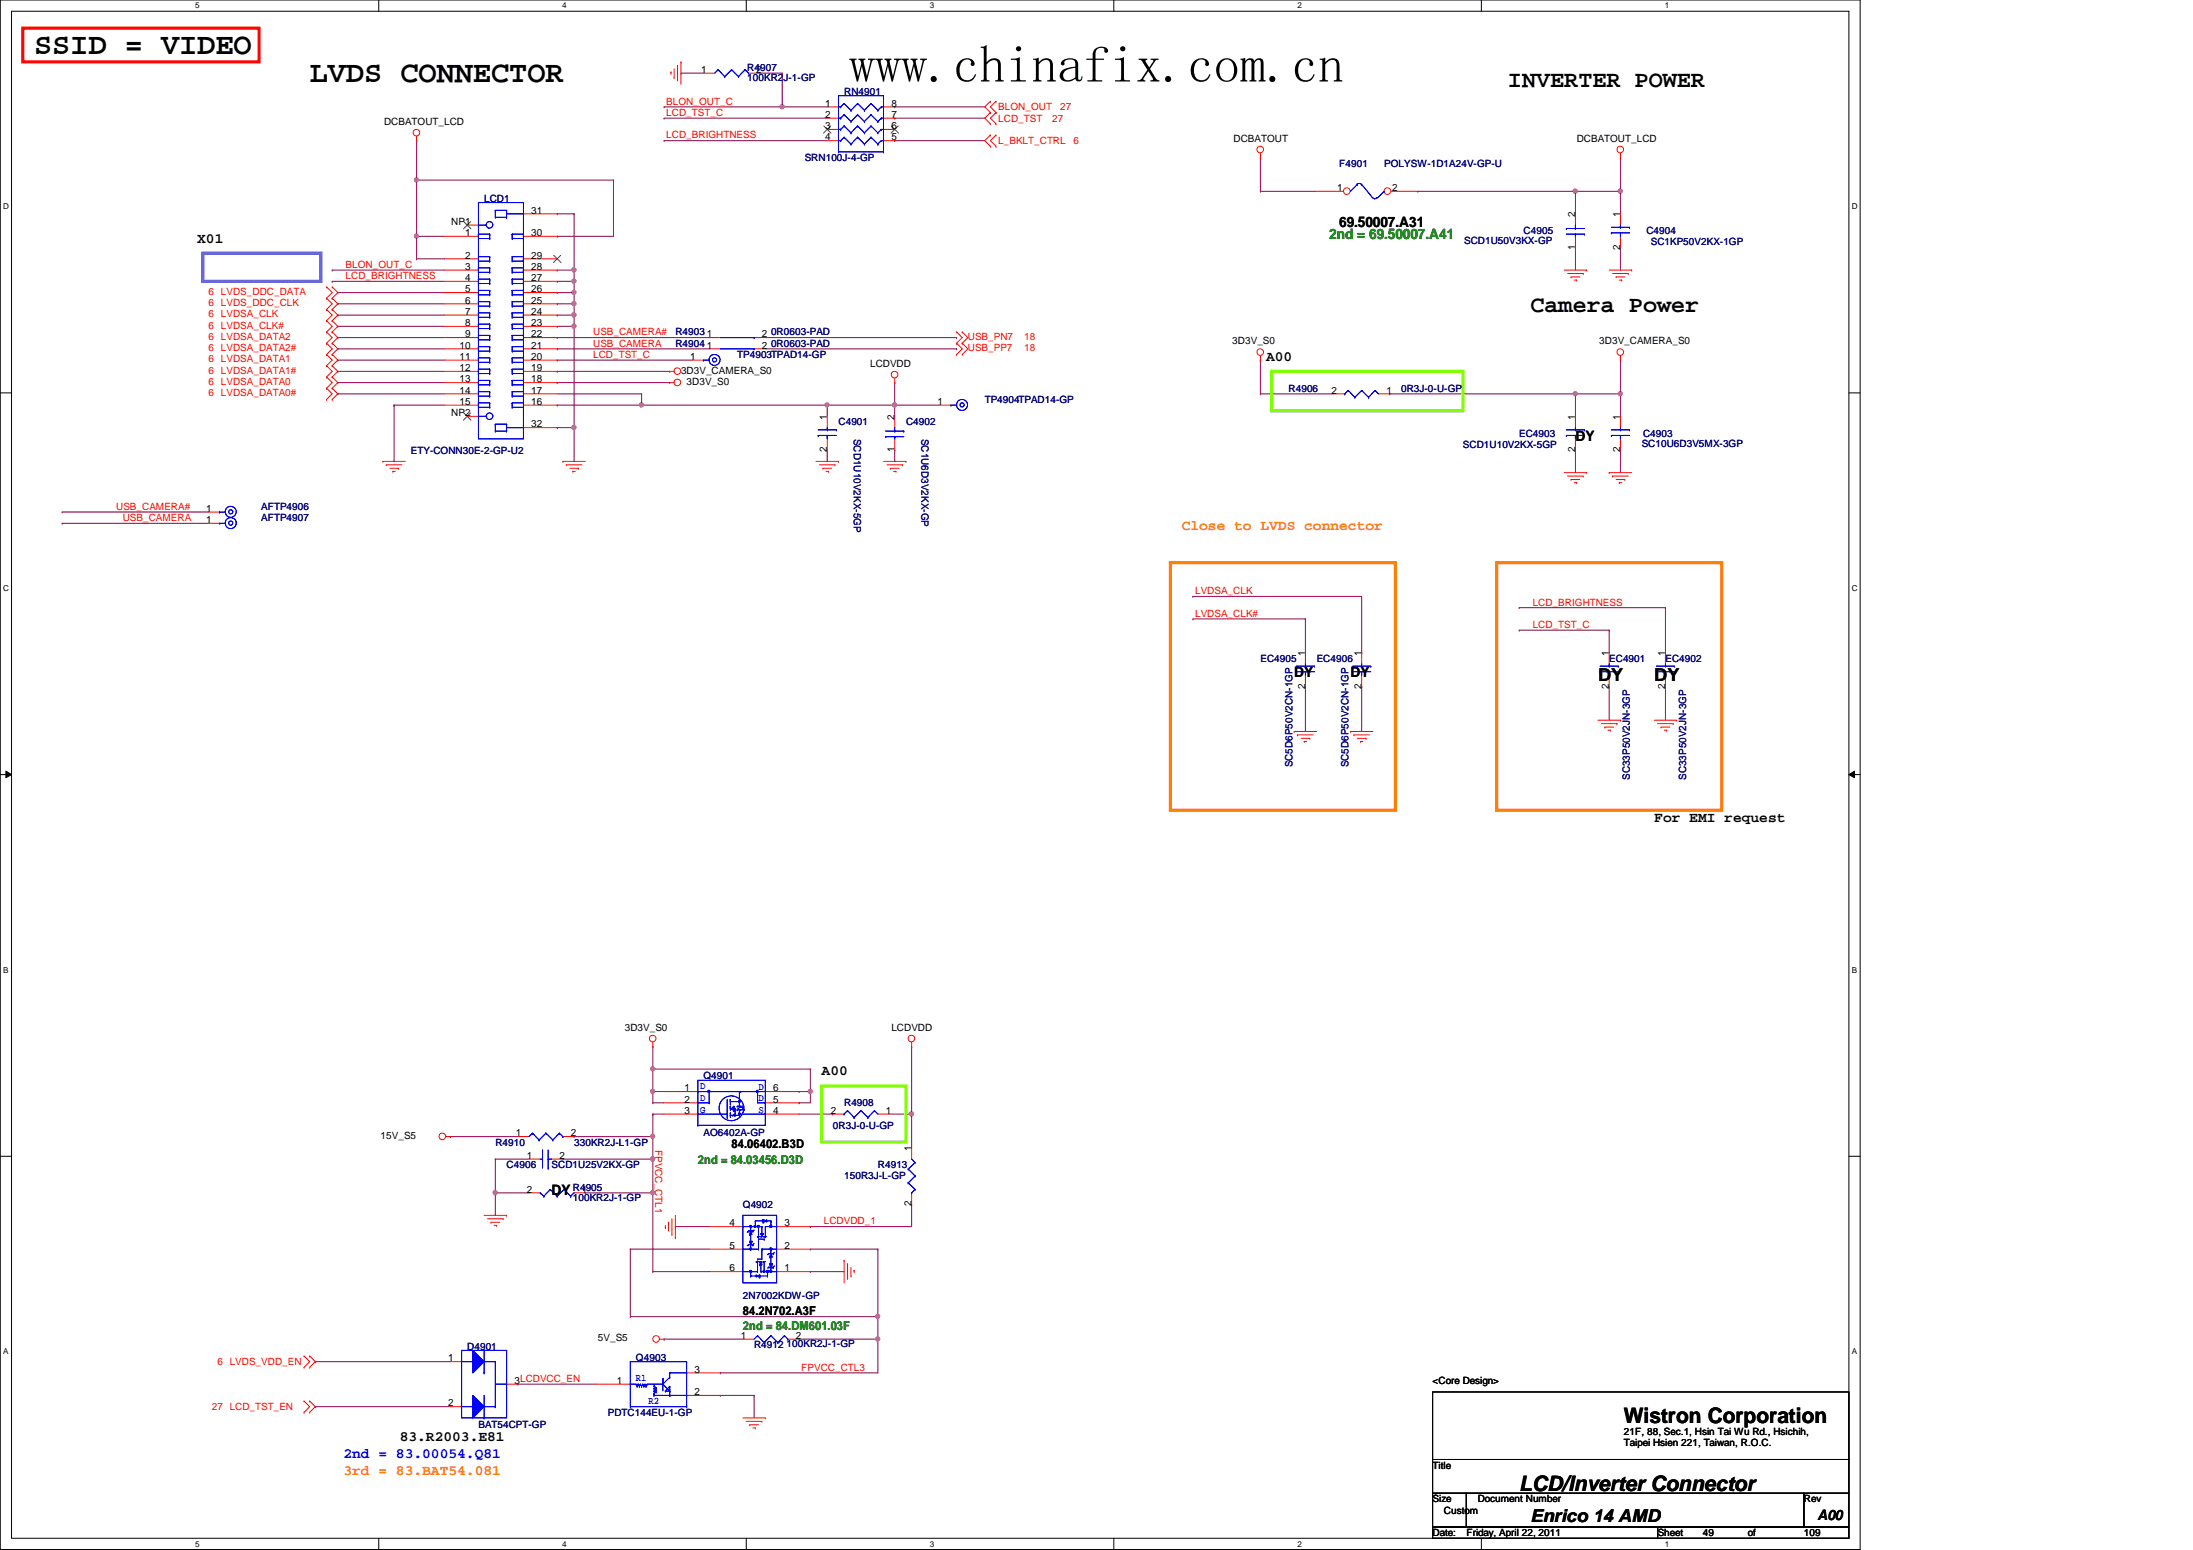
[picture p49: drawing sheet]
<svg xmlns="http://www.w3.org/2000/svg" width="297mm" height="210mm" viewBox="0 0 297 210" stroke-linecap="round" stroke-linejoin="round" font-family="sans-serif">
<defs><g id="words">
<text font-size="7.1" x="115" y="11.1">www.chinafix.com.cn</text>
<g font-size="4.1">
<text x="4.6" y="7.3">SSID = VIDEO</text>
<text x="41.9" y="11.1">LVDS CONNECTOR</text>
</g>
<g font-size="3.2">
<text x="204.3" y="11.8">INVERTER POWER</text>
<text x="207.3" y="42.2">Camera Power</text>
</g>
<g font-size="2.9">
<text x="220" y="192.7">Wistron Corporation</text>
<text x="205.8" y="202">LCD/Inverter Connector</text>
</g>
<g font-size="2.4">
<text x="216.4" y="92.2">DY</text>
<text x="224.1" y="92.2">DY</text>
<text x="207.3" y="206.1">Enrico 14 AMD</text>
</g>
<g font-size="1.9">
<text x="26.7" y="32.9">X01</text>
<text x="181.4" y="30.8">69.50007.A31</text>
<text x="171.5" y="48.9">A00</text>
<text x="213.4" y="59.7">DY</text>
<text x="175.3" y="91.7">DY</text>
<text x="182.9" y="91.7">DY</text>
<text x="224.1" y="111.3">For EMI request</text>
<text x="111.3" y="145.6">A00</text>
<text x="74.7" y="161.8">DY</text>
<text x="54.1" y="195.2">83.R2003.E81</text>
<text x="246.2" y="205.8">A00</text>
</g>
<text font-size="1.9" fill="#008000" x="180" y="32.3">2nd = 69.50007.A41</text>
<g font-size="1.9" fill="#ff8000">
<text x="160.1" y="71.7">Close to LVDS connector</text>
<text x="46.5" y="199.7">3rd = 83.BAT54.081</text>
</g>
<text font-size="1.9" fill="#00f" x="46.5" y="197.4">2nd = 83.00054.Q81</text>
<g font-size="1.7">
<text x="99.1" y="155.4">84.06402.B3D</text>
<text x="100.6" y="178">84.2N702.A3F</text>
</g>
<g font-size="1.7" fill="#008000">
<text x="94.5" y="157.6">2nd = 84.03456.D3D</text>
<text x="100.6" y="180.1">2nd = 84.DM601.03F</text>
</g>
<g font-size="1.4">
<text x="95" y="9.9">1</text>
<text x="102.4" y="9.9">2</text>
<text x="52" y="16.9">DCBATOUT_LCD</text>
<text x="111.8" y="14.4">1</text>
<text x="111.8" y="16">2</text>
<text x="111.8" y="17.5">3</text>
<text x="120.7" y="17.5">6</text>
<text x="120.7" y="16">7</text>
<text x="120.7" y="14.4">8</text>
<text x="111.8" y="19">4</text>
<text x="120.7" y="19">5</text>
<text x="167.1" y="19.2">DCBATOUT</text>
<text x="213.6" y="19.2">DCBATOUT_LCD</text>
<text x="72" y="28.9">31</text>
<text x="181.1" y="25.9">1</text>
<text x="188.5" y="25.9">2</text>
<text x="213.4" y="29.4" transform="rotate(-90 213.4 29.4)">2</text>
<text x="219.5" y="29.4" transform="rotate(-90 219.5 29.4)">1</text>
<text x="61.1" y="30.4">NP1</text>
<text x="63" y="32">1</text>
<text x="63" y="35">2</text>
<text x="72" y="32">30</text>
<text x="72" y="35">29</text>
<text x="213.4" y="33.8" transform="rotate(-90 213.4 33.8)">1</text>
<text x="219.5" y="33.8" transform="rotate(-90 219.5 33.8)">2</text>
<text x="63" y="36.5">3</text>
<text x="63" y="39.6">5</text>
<text x="63" y="38.1">4</text>
<text x="63" y="41.1">6</text>
<text x="72" y="36.5">28</text>
<text x="72" y="38.1">27</text>
<text x="72" y="39.6">26</text>
<text x="72" y="41.1">25</text>
<text x="62.2" y="47.2">10</text>
<text x="63" y="42.6">7</text>
<text x="63" y="45.7">9</text>
<text x="63" y="44.2">8</text>
<text x="72" y="42.6">24</text>
<text x="72" y="44.2">23</text>
<text x="72" y="45.7">22</text>
<text x="72" y="47.2">21</text>
<text x="95.8" y="47.2">1</text>
<text x="95.8" y="45.7">1</text>
<text x="103.2" y="47.2">2</text>
<text x="103.2" y="45.7">2</text>
<text x="166.9" y="46.7">3D3V_S0</text>
<text x="216.6" y="46.7">3D3V_CAMERA_S0</text>
<text x="62.2" y="48.7">11</text>
<text x="62.2" y="51.8">13</text>
<text x="62.2" y="50.2">12</text>
<text x="62.2" y="53.3">14</text>
<text x="72" y="53.3">17</text>
<text x="72" y="50.2">19</text>
<text x="72" y="51.8">18</text>
<text x="72" y="48.7">20</text>
<text x="92.2" y="50.6">3D3V_CAMERA_S0</text>
<text x="93" y="52.1">3D3V_S0</text>
<text x="93.5" y="48.7">1</text>
<text x="117.9" y="49.7">LCDVDD</text>
<text x="180.3" y="53.3">2</text>
<text x="187.8" y="53.3">1</text>
<text x="61.1" y="56.3">NP2</text>
<text x="62.2" y="54.8">15</text>
<text x="72" y="54.8">16</text>
<text x="72" y="57.9">32</text>
<text x="112" y="56.9" transform="rotate(-90 112 56.9)">1</text>
<text x="121.2" y="56.9" transform="rotate(-90 121.2 56.9)">2</text>
<text x="127" y="54.8">1</text>
<text x="213.4" y="56.9" transform="rotate(-90 213.4 56.9)">1</text>
<text x="219.5" y="56.9" transform="rotate(-90 219.5 56.9)">1</text>
<text x="112" y="61.3" transform="rotate(-90 112 61.3)">2</text>
<text x="121.2" y="61.3" transform="rotate(-90 121.2 61.3)">1</text>
<text x="213.4" y="61.3" transform="rotate(-90 213.4 61.3)">2</text>
<text x="219.5" y="61.3" transform="rotate(-90 219.5 61.3)">2</text>
<text x="27.9" y="70.8">1</text>
<text x="27.9" y="69.3">1</text>
<text x="176.8" y="88.9" transform="rotate(-90 176.8 88.9)">1</text>
<text x="184.4" y="88.9" transform="rotate(-90 184.4 88.9)">1</text>
<text x="217.9" y="88.9" transform="rotate(-90 217.9 88.9)">1</text>
<text x="225.5" y="88.9" transform="rotate(-90 225.5 88.9)">1</text>
<text x="176.8" y="93.3" transform="rotate(-90 176.8 93.3)">2</text>
<text x="184.4" y="93.3" transform="rotate(-90 184.4 93.3)">2</text>
<text x="217.9" y="93.3" transform="rotate(-90 217.9 93.3)">2</text>
<text x="225.5" y="93.3" transform="rotate(-90 225.5 93.3)">2</text>
<text x="84.6" y="139.6">3D3V_S0</text>
<text x="120.7" y="139.6">LCDVDD</text>
<text x="92.7" y="147.8">1</text>
<text x="92.7" y="149.3">2</text>
<text x="104.7" y="149.3">5</text>
<text x="104.7" y="147.8">6</text>
<text x="51.6" y="154.2">15V_S5</text>
<text x="69.8" y="153.9">1</text>
<text x="77.3" y="153.9">2</text>
<text x="92.7" y="150.8">3</text>
<text x="104.7" y="150.8">4</text>
<text x="112.5" y="150.8">2</text>
<text x="120" y="150.8">1</text>
<text x="123.4" y="155.9" transform="rotate(-90 123.4 155.9)">1</text>
<text x="71.4" y="156.9">1</text>
<text x="71.4" y="161.5">2</text>
<text x="75.8" y="156.9">2</text>
<text x="78.8" y="161.5">1</text>
<text x="98.8" y="166.1">4</text>
<text x="106.3" y="166.1">3</text>
<text x="123.4" y="163.4" transform="rotate(-90 123.4 163.4)">2</text>
<text x="98.8" y="169.1">5</text>
<text x="98.8" y="172.2">6</text>
<text x="106.3" y="172.2">1</text>
<text x="106.3" y="169.1">2</text>
<text x="60.7" y="184.4">1</text>
<text x="81" y="181.7">5V_S5</text>
<text x="94.1" y="185.9">3</text>
<text x="100.3" y="181.3">1</text>
<text x="107.8" y="181.3">2</text>
<text x="60.7" y="190.5">2</text>
<text x="69.7" y="187.4">3LCDVCC_EN</text>
<text x="83.6" y="187.4">1</text>
<text x="94.1" y="188.9">2</text>
<text x="194.1" y="187.5">&lt;Core Design&gt;</text>
<text x="220" y="194.3">21F, 88, Sec.1, Hsin Tai Wu Rd., Hsichih,</text>
<text x="220" y="195.9">Taipei Hsien 221, Taiwan, R.O.C.</text>
<text x="194.1" y="198.9">Title</text>
<text x="194.1" y="203.5">Size</text>
<text x="200.1" y="203.5">Document Number</text>
<text x="244.3" y="203.5">Rev</text>
<text x="194.1" y="208">Date:</text>
<text x="195.6" y="205">Custom</text>
<text x="198.6" y="208">Friday, April 22, 2011</text>
<text x="224.5" y="208">Sheet</text>
<text x="230.6" y="208">49</text>
<text x="236.7" y="208">of</text>
<text x="244.3" y="208">109</text>
</g>
<g font-size="1.4" fill="#000080">
<text x="101.2" y="9.6">R4907</text>
<text x="101.2" y="11">100KR2J-1-GP</text>
<text x="114.3" y="12.8">RN4901</text>
<text x="109" y="21.8">SRN100J-4-GP</text>
<text x="181.4" y="22.6">F4901</text>
<text x="187.5" y="22.6">POLYSW-1D1A24V-GP-U</text>
<text x="65.6" y="27.3">LCD1</text>
<text x="198.3" y="33.1">SCD1U50V3KX-GP</text>
<text x="206.4" y="31.7">C4905</text>
<text x="223" y="31.7">C4904</text>
<text x="223.6" y="33.2">SC1KP50V2KX-1GP</text>
<text x="91.5" y="46.9">R4904</text>
<text x="91.5" y="45.4">R4903</text>
<text x="104.4" y="46.9">0R0603-PAD</text>
<text x="104.4" y="45.4">0R0603-PAD</text>
<text x="99.9" y="48.5">TP4903TPAD14-GP</text>
<text x="174.5" y="53">R4906</text>
<text x="189.8" y="53">0R3J-0-U-GP</text>
<text x="113.6" y="57.6">C4901</text>
<text x="115.7" y="59.4" transform="rotate(90 115.7 59.4)">SCD1U10V2KX-5GP</text>
<text x="122.7" y="57.6">C4902</text>
<text x="124.8" y="59.4" transform="rotate(90 124.8 59.4)">SC1U6D3V2KX-GP</text>
<text x="133.4" y="54.6">TP4904TPAD14-GP</text>
<text x="205.8" y="59.1">EC4903</text>
<text x="222.5" y="59.1">C4903</text>
<text x="55.7" y="61.4">ETY-CONN30E-2-GP-U2</text>
<text x="198.2" y="60.7">SCD1U10V2KX-5GP</text>
<text x="222.4" y="60.5">SC10U6D3V5MX-3GP</text>
<text x="35.4" y="70.6">AFTP4907</text>
<text x="35.4" y="69">AFTP4906</text>
<text x="170.7" y="89.6">EC4905</text>
<text x="178.3" y="89.6">EC4906</text>
<text x="218" y="89.6">EC4901</text>
<text x="225.6" y="89.6">EC4902</text>
<text x="175" y="103.9" transform="rotate(-90 175 103.9)">SC5D6P50V2CN-1GP</text>
<text x="182.7" y="103.9" transform="rotate(-90 182.7 103.9)">SC5D6P50V2CN-1GP</text>
<text x="220.8" y="105.6" transform="rotate(-90 220.8 105.6)">SC33P50V2JN-3GP</text>
<text x="228.4" y="105.6" transform="rotate(-90 228.4 105.6)">SC33P50V2JN-3GP</text>
<text x="95.3" y="146.2">Q4901</text>
<text x="114.3" y="149.8">R4908</text>
<text x="67.1" y="155.2">R4910</text>
<text x="77.8" y="155.2">330KR2J-L1-GP</text>
<text x="95.3" y="153.8">AO6402A-GP</text>
<text x="112.8" y="152.9">0R3J-0-U-GP</text>
<text x="68.6" y="158.2">C4906</text>
<text x="74.7" y="158.2">SCD1U25V2KX-GP</text>
<text x="77.6" y="161.2">R4905</text>
<text x="114.3" y="159.7">150R3J-L-GP</text>
<text x="118.9" y="158.2">R4913</text>
<text x="77.6" y="162.6">100KR2J-1-GP</text>
<text x="100.6" y="163.5">Q4902</text>
<text x="100.6" y="175.9">2N7002KDW-GP</text>
<text x="63.3" y="182.8">D4901</text>
<text x="86.1" y="184.3">Q4903</text>
<text x="102.1" y="182.6">R4912</text>
<text x="106.5" y="182.4">100KR2J-1-GP</text>
<text x="82.3" y="191.7">PDTC144EU-1-GP</text>
<text x="64.8" y="193.4">BAT54CPT-GP</text>
</g>
<g font-size="1.4" fill="#f00">
<text x="90.3" y="14.2">BLON_OUT_C</text>
<text x="90.3" y="15.7">LCD_TST_C</text>
<text x="135.2" y="16.5">LCD_TST</text>
<text x="135.2" y="14.9">BLON_OUT</text>
<text x="142.5" y="16.5">27</text>
<text x="143.6" y="14.9">27</text>
<text x="90.3" y="18.8">LCD_BRIGHTNESS</text>
<text x="135.2" y="19.5">L_BKLT_CTRL</text>
<text x="145.4" y="19.5">6</text>
<text x="28.2" y="39.9">6 LVDS_DDC_DATA</text>
<text x="28.2" y="41.4">6 LVDS_DDC_CLK</text>
<text x="46.8" y="36.3">BLON_OUT_C</text>
<text x="46.8" y="37.8">LCD_BRIGHTNESS</text>
<text x="28.2" y="43">6 LVDSA_CLK</text>
<text x="28.2" y="44.5">6 LVDSA_CLK#</text>
<text x="28.2" y="46">6 LVDSA_DATA2</text>
<text x="28.2" y="47.5">6 LVDSA_DATA2#</text>
<text x="80.3" y="45.4">USB_CAMERA#</text>
<text x="80.3" y="46.9">USB_CAMERA</text>
<text x="131.1" y="46">USB_PN7</text>
<text x="131.1" y="47.5">USB_PP7</text>
<text x="138.7" y="46">18</text>
<text x="138.7" y="47.5">18</text>
<text x="28.2" y="49.1">6 LVDSA_DATA1</text>
<text x="28.2" y="50.6">6 LVDSA_DATA1#</text>
<text x="28.2" y="52.1">6 LVDSA_DATA0</text>
<text x="28.2" y="53.6">6 LVDSA_DATA0#</text>
<text x="80.3" y="48.5">LCD_TST_C</text>
<text x="15.7" y="69">USB_CAMERA#</text>
<text x="16.6" y="70.6">USB_CAMERA</text>
<text x="161.9" y="80.5">LVDSA_CLK</text>
<text x="161.9" y="83.5">LVDSA_CLK#</text>
<text x="207.6" y="82">LCD_BRIGHTNESS</text>
<text x="207.6" y="85">LCD_TST_C</text>
<text x="88.7" y="155.7" transform="rotate(90 88.7 155.7)">FPVCC_CTL1</text>
<text x="111.6" y="165.8">LCDVDD_1</text>
<text x="29.5" y="184.9">6 LVDS_VDD_EN</text>
<text x="108.5" y="185.6">FPVCC_CTL3</text>
<text x="28.7" y="191">27 LCD_TST_EN</text>
</g>
<g font-size="1.4" fill="#00f">
<text x="94.8" y="147.4">D</text>
<text x="94.8" y="149.1">D</text>
<text x="102.7" y="147.6">D</text>
<text x="102.7" y="149.1">D</text>
<text x="94.8" y="150.7">G</text>
<text x="102.7" y="150.7">S</text>
<text x="86.1" y="187.1">R1</text>
<text x="87.8" y="190.1">R2</text>
</g>
<g font-size="1.1">
<text x="26.4" y="1.1">5</text>
<text x="76.2" y="1.1">4</text>
<text x="125.9" y="1.1">3</text>
<text x="175.7" y="1.1">2</text>
<text x="225.5" y="1.1">1</text>
<text x=".4" y="28.3">D</text>
<text x="250.8" y="28.3">D</text>
<text x=".4" y="80">C</text>
<text x="250.8" y="80">C</text>
<text x=".4" y="131.7">B</text>
<text x="250.8" y="131.7">B</text>
<text x=".4" y="183.4">A</text>
<text x="250.8" y="183.4">A</text>
<text x="26.4" y="209.5">5</text>
<text x="76.2" y="209.5">4</text>
<text x="125.9" y="209.5">3</text>
<text x="175.7" y="209.5">2</text>
<text x="225.5" y="209.5">1</text>
</g>
</g></defs>
<path d="M0 0h252v209.8h-252zM1.6 1.5h248.8v206.8h-248.8z" fill="none" stroke="#000" stroke-width=".14"/>
<g fill="#fff">
<path d="M26.4 .2h.6v1.2h-.6z"/>
<path d="M26.4 208.5h.6v1.2h-.6z"/>
</g>
<path d="M51.3 0v1.5M51.3 208.3v1.5" fill="none" stroke="#000" stroke-width=".14"/>
<g fill="#fff">
<path d="M76.2 .2h.5v1.2h-.5z"/>
<path d="M76.2 208.5h.5v1.2h-.5z"/>
</g>
<path d="M101.1 0v1.5M101.1 208.3v1.5" fill="none" stroke="#000" stroke-width=".14"/>
<g fill="#fff">
<path d="M125.9 .2h.6v1.2h-.6z"/>
<path d="M125.9 208.5h.6v1.2h-.6z"/>
</g>
<path d="M150.9 0v1.5M150.9 208.3v1.5" fill="none" stroke="#000" stroke-width=".14"/>
<g fill="#fff">
<path d="M175.7 .2h.6v1.2h-.6z"/>
<path d="M175.7 208.5h.6v1.2h-.6z"/>
</g>
<path d="M200.6 0v1.5M200.6 208.3v1.5" fill="none" stroke="#000" stroke-width=".14"/>
<g fill="#fff">
<path d="M225.5 .2h.6v1.2h-.6z"/>
<path d="M225.5 208.5h.6v1.2h-.6z"/>
<path d="M.4 27.3h.8v1.2h-.8z"/>
<path d="M250.8 27.3h.8v1.2h-.8z"/>
<path d="M.4 79h.8v1.2h-.8z"/>
<path d="M250.8 79h.8v1.2h-.8z"/>
</g>
<path d="M0 53.2h1.6M250.4 53.2h1.6" fill="none" stroke="#000" stroke-width=".14"/>
<g fill="#fff">
<path d="M.4 130.7h.7v1.2h-.7z"/>
<path d="M250.8 130.7h.7v1.2h-.7z"/>
</g>
<path d="M0 104.9h1.6M.8 104.4l.8 .5-.8 .4zM250.4 104.9l.8-.5v.9zM250.4 104.9h1.6" fill="none" stroke="#000" stroke-width=".14"/>
<path d="M.8 104.4l.8 .5-.8 .4zM250.4 104.9l.8-.5v.9z" fill="#000"/>
<g fill="#fff">
<path d="M.4 182.4h.7v1.2h-.7z"/>
<path d="M250.8 182.4h.7v1.2h-.7z"/>
</g>
<path d="M0 156.6h1.6M250.4 156.6h1.6" fill="none" stroke="#000" stroke-width=".14"/>
<path d="M88.4 157h.1M88.4 157v4.5" fill="none" stroke="#800040" stroke-width=".14"/>
<circle cx="88.4" cy="156.9" r=".29" fill="#f0f"/>
<circle cx="88.4" cy="156.9" r=".29" fill="none" stroke="#f0f" stroke-width=".14"/>
<path d="M88.4 144.8h.1M88.4 144.8h21.4M85.4 169.2h.1M85.4 169.2h10.6M70.1 187.4h.1M70.1 187.4h10.7" fill="none" stroke="#800040" stroke-width=".14"/>
<circle cx="88.4" cy="144.7" r=".29" fill="#f0f"/>
<circle cx="88.4" cy="144.7" r=".29" fill="none" stroke="#f0f" stroke-width=".14"/>
<path d="M61 153.9h.1M61 153.9h9.1M88.4 147.8h.1M88.4 147.8h1.6M109.8 144.8h.1M109.8 144.8v3" fill="none" stroke="#800040" stroke-width=".14"/>
<circle cx="88.4" cy="147.8" r=".29" fill="#f0f"/>
<circle cx="88.4" cy="147.8" r=".29" fill="none" stroke="#f0f" stroke-width=".14"/>
<path d="M67.1 157h.1M67.1 157h4.6M77.8 153.9h.1M77.8 153.9h10.6M88.4 147.8h.1M88.4 149.3h.1M88.4 147.8v1.5M88.4 149.3h1.6" fill="none" stroke="#800040" stroke-width=".14"/>
<circle cx="88.4" cy="153.9" r=".29" fill="#f0f"/>
<circle cx="88.4" cy="153.9" r=".29" fill="none" stroke="#f0f" stroke-width=".14"/>
<path d="M76.2 157h.1M76.2 157h12.2" fill="none" stroke="#800040" stroke-width=".14"/>
<circle cx="88.4" cy="156.9" r=".29" fill="#f0f"/>
<circle cx="88.4" cy="156.9" r=".29" fill="none" stroke="#f0f" stroke-width=".14"/>
<path d="M88.4 144.8h.1M88.4 144.8v3M67.1 161.5h.1M67.1 161.5v3.1" fill="none" stroke="#800040" stroke-width=".14"/>
<circle cx="67.1" cy="161.5" r=".29" fill="#f0f"/>
<circle cx="67.1" cy="161.5" r=".29" fill="none" stroke="#f0f" stroke-width=".14"/>
<g fill="none" stroke="#800040" stroke-width=".14">
<path d="M67.1 157h.1M67.1 157v4.5M88.4 153.9h.1M88.4 150.9h.1M88.4 150.9v6.1M88.4 150.9h1.6M108.2 149.3h.1M108.2 149.3h1.6M123.5 150.9h.1M123.5 150.9v4.5M67.1 161.5h.1M67.1 161.5h4.6"/>
<path d="M79.3 161.5h.1M79.3 161.5h9.1M85.4 169.2h.1M85.4 169.2v9.1M88.4 172.2h.1M88.4 172.2h7.6M91.5 166.1h.1M91.5 166.1h4.5M109.8 166.1h.1M118.9 169.2h.1M118.9 169.2v9.1M123.5 163.1h.1"/>
<path d="M123.5 163.1v3h-13.7M90 181.3h.1M90 181.3h10.6M97.6 185.9h.1M97.6 189h.1M97.6 185.9h21.3M97.6 189h4.5M102.1 189h.1M102.1 189v3M108.2 181.3h.1M108.2 181.3h10.7"/>
</g>
<circle cx="123.4" cy="150.8" r=".29" fill="#f0f"/>
<circle cx="123.4" cy="150.8" r=".29" fill="none" stroke="#f0f" stroke-width=".14"/>
<path d="M109.8 147.8h.1M109.8 147.8v1.5M109.8 169.2h.1M109.8 169.2h9.1" fill="none" stroke="#800040" stroke-width=".14"/>
<circle cx="109.7" cy="147.8" r=".29" fill="#f0f"/>
<circle cx="109.7" cy="147.8" r=".29" fill="none" stroke="#f0f" stroke-width=".14"/>
<path d="M85.4 178.3h.1M85.4 178.3h33.5M118.9 178.3h.1M118.9 178.3v3" fill="none" stroke="#800040" stroke-width=".14"/>
<circle cx="118.9" cy="178.3" r=".29" fill="#f0f"/>
<circle cx="118.9" cy="178.3" r=".29" fill="none" stroke="#f0f" stroke-width=".14"/>
<path d="M108.2 147.8h.1M108.2 147.8h1.6M88.4 161.5h.1M88.4 161.5v10.7" fill="none" stroke="#800040" stroke-width=".14"/>
<circle cx="88.4" cy="161.5" r=".29" fill="#f0f"/>
<circle cx="88.4" cy="161.5" r=".29" fill="none" stroke="#f0f" stroke-width=".14"/>
<path d="M109.8 172.2h.1M109.8 172.2h4.5M118.9 181.3h.1M118.9 181.3v4.6" fill="none" stroke="#800040" stroke-width=".14"/>
<circle cx="118.9" cy="181.3" r=".29" fill="#f0f"/>
<circle cx="118.9" cy="181.3" r=".29" fill="none" stroke="#f0f" stroke-width=".14"/>
<path d="M192.1 25.9h.1M213.4 25.9h.1M219.5 21.3h.1M219.5 21.3v4.6h-27.4" fill="none" stroke="#800040" stroke-width=".14"/>
<circle cx="219.5" cy="25.9" r=".29" fill="#f0f"/>
<circle cx="219.5" cy="25.9" r=".29" fill="none" stroke="#f0f" stroke-width=".14"/>
<circle cx="213.4" cy="25.9" r=".29" fill="#f0f"/>
<circle cx="213.4" cy="25.9" r=".29" fill="none" stroke="#f0f" stroke-width=".14"/>
<g fill="none" stroke="#800040" stroke-width=".14">
<path d="M170.7 21.3h.1M170.7 25.9h.1M170.7 21.3v4.6M170.7 25.9h7.6M213.4 25.9h.1M213.4 33.5h.1M213.4 25.9v3.1M213.4 33.5v3.1M219.5 25.9h.1M219.5 33.5h.1M219.5 25.9v3.1M219.5 33.5v3.1"/>
<path d="M213.4 53.3h.1M213.4 53.3h6.1"/>
</g>
<circle cx="219.5" cy="53.3" r=".29" fill="#f0f"/>
<circle cx="219.5" cy="53.3" r=".29" fill="none" stroke="#f0f" stroke-width=".14"/>
<circle cx="213.4" cy="53.3" r=".29" fill="#f0f"/>
<circle cx="213.4" cy="53.3" r=".29" fill="none" stroke="#f0f" stroke-width=".14"/>
<g fill="none" stroke="#800040" stroke-width=".14">
<path d="M75.5 44.2h.1M75.5 44.2h2.3M77.8 44.2h.1M77.8 44.2v13.7M170.7 48.8h.1M170.7 53.3h.1M170.7 48.8v4.5M170.7 53.3h9.9M188.2 53.3h.1M188.2 53.3h25.2M213.4 53.3h.1M213.4 53.3v3.1"/>
<path d="M219.5 53.3h.1M219.5 48.8h.1M219.5 48.8v7.6M213.4 61h.1M213.4 61v3M219.5 61h.1M219.5 61v3M161.6 80.8h.1M161.6 83.8h.1M161.6 80.8h22.8v7.6M161.6 83.8h15.2M176.8 93h.1"/>
<path d="M176.8 83.8h.1M176.8 83.8v4.6M176.8 93v6.1M184.4 93h.1M184.4 88.4h.1M184.4 93v6.1M205.8 85.3h.1M205.8 82.3h.1M205.8 85.3h12.2M205.8 82.3h19.8M218 85.3h.1M218 93h.1"/>
<path d="M218 85.3v3.1M218 93v4.5M225.6 93h.1M225.6 82.3h.1M225.6 82.3v6.1M225.6 93v4.5M88.4 141.7h.1M88.4 141.7v3.1M42.7 184.4h.1M42.7 190.5h.1M42.7 184.4h18.3M42.7 190.5h18.3"/>
</g>
<circle cx="77.7" cy="44.2" r=".29" fill="#f0f"/>
<circle cx="77.7" cy="44.2" r=".29" fill="none" stroke="#f0f" stroke-width=".14"/>
<path d="M75.5 29h.1M75.5 29h2.3M75.5 42.7h.1M75.5 41.1h.1M75.5 42.7h2.3M75.5 41.1h2.3M77.8 42.7h.1M77.8 42.7v1.5" fill="none" stroke="#800040" stroke-width=".14"/>
<circle cx="77.7" cy="42.6" r=".29" fill="#f0f"/>
<circle cx="77.7" cy="42.6" r=".29" fill="none" stroke="#f0f" stroke-width=".14"/>
<path d="M75.5 57.9h.1M75.5 57.9h2.3M77.8 57.9h.1M77.8 57.9v4.6" fill="none" stroke="#800040" stroke-width=".14"/>
<circle cx="77.7" cy="57.9" r=".29" fill="#f0f"/>
<circle cx="77.7" cy="57.9" r=".29" fill="none" stroke="#f0f" stroke-width=".14"/>
<path d="M77.8 41.1h.1M77.8 41.1v1.6" fill="none" stroke="#800040" stroke-width=".14"/>
<circle cx="77.7" cy="41.1" r=".29" fill="#f0f"/>
<circle cx="77.7" cy="41.1" r=".29" fill="none" stroke="#f0f" stroke-width=".14"/>
<path d="M56.4 24.4h.1M56.4 24.4v7.6" fill="none" stroke="#800040" stroke-width=".14"/>
<circle cx="56.4" cy="32" r=".29" fill="#f0f"/>
<circle cx="56.4" cy="32" r=".29" fill="none" stroke="#f0f" stroke-width=".14"/>
<g fill="none" stroke="#800040" stroke-width=".14">
<path d="M45 36.6h.1M45 38.1h.1M45 36.6h15.2M45 38.1h15.2M45.8 39.6h.1M45.8 39.6h14.4M56.4 32h.1M56.4 35.1h.1M56.4 24.4h.1M56.4 32h3.8M56.4 35.1h3.8M56.4 32v3.1"/>
<path d="M56.4 24.4h26.7M75.5 32h.1M83.1 24.4h.1M83.1 24.4v7.6h-7.6M45.8 41.1h.1M45.8 44.2h.1M45.8 42.7h.1M45.8 45.7h.1M45.8 47.2h.1M45.8 48.8h.1M45.8 50.3h.1M45.8 51.8h.1"/>
<path d="M45.8 53.3h.1M45.8 41.1h14.4M45.8 44.2h14.4M45.8 42.7h14.4M45.8 45.7h14.4M45.8 47.2h14.4M45.8 48.8h14.4M45.8 50.3h14.4M45.8 51.8h14.4M45.8 53.3h14.4M53.4 54.9h.1M53.4 54.9h6.8"/>
<path d="M53.4 54.9v7.6"/>
</g>
<circle cx="56.4" cy="24.4" r=".29" fill="#f0f"/>
<circle cx="56.4" cy="24.4" r=".29" fill="none" stroke="#f0f" stroke-width=".14"/>
<path d="M56.4 19h.1M56.4 19v5.4M75.5 36.6h.1M75.5 38.1h.1M75.5 38.1h2.3M77.8 29h.1M77.8 39.6h.1M77.8 29v7.6h-2.3M77.8 39.6v1.5" fill="none" stroke="#800040" stroke-width=".14"/>
<circle cx="77.7" cy="39.6" r=".29" fill="#f0f"/>
<circle cx="77.7" cy="39.6" r=".29" fill="none" stroke="#f0f" stroke-width=".14"/>
<g fill="none" stroke="#800040" stroke-width=".14">
<path d="M75.5 39.6h.1M75.5 39.6h2.3M77.8 36.6h.1M77.8 36.6v1.5M75.5 45.7h.1M75.5 47.2h.1M75.5 48.8h.1M75.5 50.3h.1M75.5 51.8h.1M75.5 45.7h20.5M75.5 47.2h20.5M75.5 48.8h18.3"/>
<path d="M75.5 50.3h15.2M75.5 51.8h15.2"/>
</g>
<circle cx="77.7" cy="36.5" r=".29" fill="#f0f"/>
<circle cx="77.7" cy="36.5" r=".29" fill="none" stroke="#f0f" stroke-width=".14"/>
<path d="M77.8 38.1h.1M77.8 38.1v1.5" fill="none" stroke="#800040" stroke-width=".14"/>
<circle cx="77.7" cy="38.1" r=".29" fill="#f0f"/>
<circle cx="77.7" cy="38.1" r=".29" fill="none" stroke="#f0f" stroke-width=".14"/>
<path d="M112 54.9h.1M112 54.9v1.5M121.2 51.8h.1M121.2 54.9h.1M121.2 51.8v4.6M121.2 61h.1M121.2 61v1.5" fill="none" stroke="#800040" stroke-width=".14"/>
<circle cx="121.2" cy="54.8" r=".29" fill="#f0f"/>
<circle cx="121.2" cy="54.8" r=".29" fill="none" stroke="#f0f" stroke-width=".14"/>
<path d="M112 54.9h15.3M121.2 54.9h.1M112 61h.1M112 61v1.5" fill="none" stroke="#800040" stroke-width=".14"/>
<circle cx="112" cy="54.8" r=".29" fill="#f0f"/>
<circle cx="112" cy="54.8" r=".29" fill="none" stroke="#f0f" stroke-width=".14"/>
<circle cx="121.2" cy="54.8" r=".29" fill="#f0f"/>
<circle cx="121.2" cy="54.8" r=".29" fill="none" stroke="#f0f" stroke-width=".14"/>
<path d="M75.5 53.3h11.4M86.9 54.9h.1M86.9 53.3h.1M86.9 54.9h25.1M86.9 53.3v1.6" fill="none" stroke="#800040" stroke-width=".14"/>
<circle cx="86.9" cy="54.8" r=".29" fill="#f0f"/>
<circle cx="86.9" cy="54.8" r=".29" fill="none" stroke="#f0f" stroke-width=".14"/>
<path d="M106 14.5h.1M106 14.5h6M121.2 14.5h.1M121.2 14.5h12.2M75.5 54.9h.1M75.5 54.9h11.4" fill="none" stroke="#800040" stroke-width=".14"/>
<circle cx="105.9" cy="14.5" r=".29" fill="#f0f"/>
<circle cx="105.9" cy="14.5" r=".29" fill="none" stroke="#f0f" stroke-width=".14"/>
<g fill="none" stroke="#800040" stroke-width=".14">
<path d="M90 14.5h.1M90 16h.1M90 19h.1M90 19h22M90 16h22M92.2 9.9h.1M92.2 9.9h3.1M102.9 9.9h.1M102.9 9.9h3.1M106 9.9h.1M106 9.9v4.6h-16M121.2 19h.1"/>
<path d="M121.2 16h.1M121.2 19h12.2M121.2 16h12.2M103.7 45.7h25.9M103.7 47.2h25.9M129.6 45.7h.1M129.6 47.2h.1M8.4 69.3h.1M8.4 70.9h.1M8.4 69.3h19.8M8.4 70.9h19.8M108.2 150.9h4.6"/>
<path d="M112.8 150.9h.1M120.4 150.9h3.1M123.5 150.9h.1M123.5 141.7h.1M123.5 141.7v9.2"/>
</g>
<g fill="none" stroke="#f00" stroke-width=".14">
<path d="M56.4 19h.1M56.4 18.5v.5M90.9 9.7h.1M90.9 9.7v.4M91.3 10.5h.1M91.3 9.3v1.2M91.8 8.8h.1M91.8 8.8v2.2M92.2 8.4h.1M92.2 8.4v3M134.1 18.3h.1M134.1 19.8h.1"/>
<path d="M134.1 15.2h.1M134.1 16.8h.1M134.1 13.7h.1M134.1 18.3l-.7 .7 .7 .8M134.1 15.2l-.7 .8 .7 .8M134.1 13.7l-.7 .8 .7 .7M134.9 19.8h.1M134.9 18.3h.1M134.9 16.8h.1M134.9 15.2h.1M134.9 13.7h.1M134.9 18.3l-.8 .7 .8 .8"/>
<path d="M134.9 15.2l-.8 .8 .8 .8M134.9 13.7l-.8 .8 .8 .7M44.2 38.9h.1M44.2 38.9l.8 .7-.8 .8M45 38.9h.1M45 38.9l.8 .7-.8 .8M170.7 21.3h.1M170.7 20.7v.6M211.9 36.6h3M212.3 37h2.1M212.8 37.5h.1M212.8 37.5h1.2"/>
<path d="M213.2 37.9h.4M213.4 29v1.5M213.4 32v1.5M213.6 37.9h.1M214.4 37h.1M214.9 36.6h.1M218 36.6h3M218.4 37h2.1M218.9 37.5h.1M218.9 37.5h1.2M219.3 37.9h.4M219.5 21.3h.1"/>
<path d="M219.5 20.7v.6M219.5 29v1.5M219.5 32v1.5M219.7 37.9h.1M220.5 37h.1M221 36.6h.1M44.2 40.4h.1M44.2 41.9h.1M44.2 43.4h.1M44.2 45h.1M44.2 46.5h.1M44.2 48h.1"/>
<path d="M44.2 49.5h.1M44.2 51.1h.1M44.2 52.6h.1M44.2 54.1h.1M44.2 40.4l.8 .7-.8 .8M44.2 41.9l.8 .8-.8 .7M44.2 43.4l.8 .8-.8 .8M44.2 45l.8 .7-.8 .8M44.2 46.5l.8 .7-.8 .8M44.2 48l.8 .8-.8 .7M44.2 49.5l.8 .8-.8 .8M44.2 51.1l.8 .7-.8 .8"/>
<path d="M44.2 52.6l.8 .7-.8 .8M45 40.4h.1M45 41.9h.1M45 43.4h.1M45 45h.1M45 46.5h.1M45 48h.1M45 49.5h.1M45 51.1h.1M45 52.6h.1M45 54.1h.1M45 40.4l.8 .7-.8 .8"/>
<path d="M45 41.9l.8 .8-.8 .7M45 43.4l.8 .8-.8 .8M45 45l.8 .7-.8 .8M45 46.5l.8 .7-.8 .8M45 48l.8 .8-.8 .7M45 49.5l.8 .8-.8 .8M45 51.1l.8 .7-.8 .8M45 52.6l.8 .7-.8 .8M90.7 50.3h.1M90.7 51.8h.1M90.7 50.3h.6M90.7 51.8h.6"/>
<path d="M96 47.2h1.6M102.1 47.2h1.6M121.2 51.8h.1M121.2 51.2v.6M129.6 46.5h.1M129.6 45h.1M129.6 48h.1M129.6 45l.7 .7-.7 .8M129.6 46.5l.7 .7-.7 .8M130.3 46.5h.1M130.3 45h.1M130.3 48h.1"/>
<path d="M130.3 45l.8 .7-.8 .8M130.3 46.5l.8 .7-.8 .8M170.7 48.8h.1M170.7 48.2v.6M219.5 48.8h.1M219.5 48.2v.6M51.9 62.5h.1M51.9 62.5h3M52.3 62.9h.1M52.3 62.9h2.1M52.8 63.4h1.2M53.2 63.8h.1"/>
<path d="M53.2 63.8h.3M54 63.4h.1M76.2 62.5h.1M76.2 62.5h3.1M76.7 62.9h.1M76.7 62.9h2.1M77.2 63.4h1.2M77.6 63.8h.1M77.6 63.8h.3M78.4 63.4h.1M110.5 62.5h3.1M111 62.9h2.1"/>
<path d="M111.5 63.4h.1M111.5 63.4h1.1M111.9 63.8h.3M112.2 63.8h.1M113.1 62.9h.1M113.6 62.5h.1M119.7 62.5h3M120.1 62.9h2.2M120.6 63.4h.1M120.6 63.4h1.2M121 63.8h.4M121.4 63.8h.1"/>
<path d="M122.3 62.9h.1M122.7 62.5h.1M211.9 64h3M212.3 64.5h2.1M212.8 64.9h.1M212.8 64.9h1.2M213.2 65.4h.4M213.6 65.4h.1M214.4 64.5h.1M214.9 64h.1M218 64h.1M218 64h3"/>
<path d="M218.4 64.5h.1M218.4 64.5h2.1M218.9 64.9h1.2M219.3 65.4h.1M219.3 65.4h.4M220.1 64.9h.1M175.3 99.1h.1M175.3 99.1h3M175.8 99.5h.1M175.8 99.5h2.1M176.2 100h1.2M177.4 100h.1"/>
<path d="M182.9 99.1h.1M182.9 99.1h3.1M183.4 99.5h.1M183.4 99.5h2.1M183.8 100h1.2M184.4 88.4v1.5M184.4 91.4v1.6M185 100h.1M216.4 97.5h3.1M216.9 98h2.1M217.4 98.5h.1M217.4 98.5h1.2"/>
<path d="M217.8 98.9h.3M218.1 98.9h.1M219 98h.1M219.5 97.5h.1M224.1 97.5h3M224.5 98h2.1M225 98.5h.1M225 98.5h1.2M225.4 98.9h.4M225.6 88.4v1.5M225.6 91.4v1.6M225.8 98.9h.1"/>
<path d="M226.6 98h.1M227.1 97.5h.1M176.6 100.4h.1M176.6 100.4h.4M184.3 100.4h.1M184.3 100.4h.3M60.4 153.9h.6M61 153.9h.1M88.4 141.7h.1M88.4 141.1v.6M123.5 141.7h.1M123.5 141.1v.6"/>
<path d="M123.5 155.4v1.6M65.6 164.6h3M66 165.1h2.2M66.5 165.5h.1M66.5 165.5h1.2M66.9 165.9h.4M67.3 165.9h.1M68.2 165.1h.1M68.6 164.6h.1M90.1 166.3h.1M90.1 165.9v.4M90.5 165.5h.1"/>
<path d="M90.5 165.5v1.2M91 167.2h.1M91 165.1v2.1M91.5 167.6h.1M91.5 164.6v3M96 172.2h4.6M96 169.2h4.6M96 166.1h4.6M105.2 172.2h4.6M105.2 169.2h4.6M105.2 166.1h4.6M114.3 170.7h.1"/>
<path d="M114.3 170.7v3M114.8 171.1h.1M114.8 171.1v2.2M115.3 172.8h.1M115.3 171.6v1.2M115.7 172h.1M115.7 172v.4M123.5 161.5v1.6M41.2 191.3h.1M41.2 189.7h.1M41.2 185.2h.1M41.2 183.6h.1"/>
<path d="M41.2 189.7l.7 .8-.7 .8M41.2 183.6l.7 .8-.7 .8M41.9 189.7h.1M41.9 191.3h.1M41.9 183.6h.1M41.9 185.2h.1M41.9 189.7l.8 .8-.8 .8M41.9 183.6l.8 .8-.8 .8M89.4 181.3h.6M90 181.3h.1M100.6 192h3.1M100.6 181.3h1.5"/>
<path d="M101.1 192.5h2.1M101.6 192.9h.1M101.6 192.9h1.1M102 193.4h.3M102.3 193.4h.1M103.2 192.5h.1M103.7 192h.1M106.7 181.3h1.5"/>
<circle cx="56.4" cy="18" r=".45"/>
<circle cx="170.7" cy="20.3" r=".45"/>
<circle cx="219.5" cy="20.3" r=".45"/>
<circle cx="91.7" cy="51.8" r=".45"/>
<circle cx="91.7" cy="50.3" r=".45"/>
<circle cx="121.2" cy="50.7" r=".45"/>
<circle cx="170.7" cy="47.7" r=".45"/>
<circle cx="219.5" cy="47.7" r=".45"/>
<circle cx="59.9" cy="153.9" r=".45"/>
<circle cx="88.4" cy="140.6" r=".45"/>
<circle cx="123.4" cy="140.6" r=".45"/>
<circle cx="88.9" cy="181.3" r=".45"/>
</g>
<path d="M194 188.5h56.4v9.1h-56.4zM194 197.6h56.4v4.6h-56.4zM194 202.2h4.6v4.6h-4.6zM194 206.8h30.5v1.5h-30.5zM198.6 202.2h45.7v4.6h-45.7zM224.5 206.8h25.9v1.5h-25.9zM244.3 202.2h6.1v4.6h-6.1z" fill="none" stroke="#000" stroke-width=".14"/>
<path d="M158.5 76.2h30.5v33.5h-30.5zM202.7 76.2h30.5v33.5h-30.5z" fill="none" stroke="#ff8000" stroke-width=".42"/>
<path d="M27.5 34.3h16v3.8h-16z" fill="none" stroke="#8000ff" stroke-width=".42"/>
<path d="M172.2 50.3h26v5.3h-26zM111.3 147.1h11.4v7.6h-11.4z" fill="none" stroke="#80ff00" stroke-width=".42"/>
<path d="M3.1 3.8h32v4.6h-32z" fill="none" stroke="#f00" stroke-width=".42"/>
<g fill="none" stroke="#00f" stroke-width=".14">
<path d="M212.2 30.9h.1M212.2 31.7h2.4M212.2 30.9h2.4M213.4 31.7h.1M213.4 30.9h.1M213.4 30.5v.4M213.4 31.7v.3M214.6 31.7h.1M218.3 31.5h.1M218.3 30.8h2.4M218.3 31.5h2.4M219.5 30.8h.1"/>
<path d="M219.5 31.5h.1M219.5 30.5v.3M219.5 31.5v.5M220.7 30.8h.1M97.6 47.2h4.5M102.1 47.2h.1M183.2 91h.1M183.2 90.2h2.5M183.2 91h2.5M184.4 90.2h.1M184.4 91h.1M184.4 89.9v.3"/>
<path d="M184.4 91v.4M185.7 90.2h.1M224.4 91h.1M224.4 90.2h2.4M224.4 91h2.4M225.6 90.2h.1M225.6 91h.1M225.6 89.9v.3M225.6 91v.4M226.8 90.2h.1M123 158.3h.1M123 158.3l.9 1"/>
<path d="M123.5 157l.4 .4M123.9 157.4h.1M123.9 159.3h.1M123.9 157.4l-.9 .9M123.9 159.3l-.9 .9M100.6 166.1h.1M100.6 172.2h2M100.6 169.2h2.1M100.6 166.1h2.6M101.4 166.7h.1M101.4 168.6h.1M101.4 166.7h.6"/>
<path d="M101.4 168.6h.6M101.4 166.7l-.2 .2M101.4 168.6l-.2 .1M101.6 167.2h.1M101.6 168.1h.1M101.6 168.1h.2M101.6 168.1l.1 .5M101.7 172.8h.1M101.7 166.7h.1M101.7 166.1h.1M101.7 168.6h.1M101.7 166.9h.1"/>
<path d="M101.7 166.1v.6M101.7 166.9v2.3M101.7 172.2v.6M101.7 172.8h2.3M101.7 166.7l.1 .5h-.2M101.7 166.7l-.1 .5M101.8 168.1h.1M101.8 168.1l-.1 .5M102 166.7h.1M102 168.6h.1M102.1 168.4l-.1 .2M102.1 166.6l-.1 .1"/>
<path d="M102.3 165.3h.1M102.3 166.1h.1M102.3 165.3h2.1M102.3 165.3v.8M102.4 172.7h.1M102.4 170.9h.1M102.4 172.7v.3M102.4 170.9h.3M102.6 172.2h.1M102.6 170.9h.1M102.6 170.5h.1M102.6 167.5h.1"/>
<path d="M102.6 170.9v1.3M102.6 167.5h.3M102.7 169.2h.1M102.7 167.8h.1M102.7 167.5h.1M102.7 166.1v1.4M102.7 167.8v1.4M102.7 167.8h.8M102.9 171.3h.1M102.9 170.9h.1M102.9 172.7h.1M102.9 173h.1"/>
<path d="M102.9 170.9h.3M102.9 172.7v.3M102.9 172.7l-.5 .1 .5 .2M103.1 172.2h.1M103.1 167h.1M103.1 170.9h.1M103.1 167.5h.1M103.1 172.2h2.1M103.1 167h.3M103.1 167l.1 .5M103.1 170.9v1.3M103.1 170.9l.1 .4h-.3"/>
<path d="M103.1 170.9l-.2 .4M103.1 167.5h.3M103.2 169.2h.1M103.2 166.1h.1M103.2 169.2v1.3h-.6M103.2 166.1v1.4M103.2 169.2h2M103.4 165.2h.1M103.4 165.5h.1M103.4 167h.1M103.4 170.9h.1M103.4 165.2l.4 .1-.4 .2"/>
<path d="M103.4 165.2v.3M103.4 167l-.2 .5M103.4 170.9h.3M103.5 170.9h.1M103.5 167.8h.1M103.5 167.5h.1M103.5 170.9v1.3M103.5 167.5h.3M103.7 167.5h.1M103.8 165.2h.1M103.8 165.2v.3M104 172.8h.1"/>
<path d="M104.1 171.6h.1M104.1 169.7h.1M104.1 169.7h.6M104.1 171.6h.6M104.1 171.6l-.1 .1M104.1 169.7l-.1 .2M104.3 171.1h.1M104.3 170.2h.1M104.3 171.1l.1 .5M104.3 171.1h.3M104.4 165.3h.1M104.4 169.2h.1"/>
<path d="M104.4 169.7h.1M104.4 171.6h.1M104.4 169.9h.1M104.4 165.3v.8M104.4 169.2v.5M104.4 169.9v2.3M104.4 169.7l.2 .5h-.3M104.4 169.7l-.1 .5M104.6 171.1h.1M104.6 171.1l-.2 .5M104.7 169.7h.1M104.7 171.6h.1"/>
<path d="M104.9 169.6l-.2 .1M104.9 171.4l-.2 .2M105.2 166.1h.1M105.2 166.1h-1.5v1.4M123 160.2h.1M123 160.2l.9 .9M123.5 161.5h.1M123.9 161.1h.1M123.9 161.1l-.4 .4M102.6 180.9h.1M102.6 180.9l-.5 .4M102.6 180.9l.9 .9"/>
<path d="M103.5 181.8h.1M104.4 180.9h.1M104.4 180.9l-.9 .9M104.4 180.9l1 .9M105.4 181.8h.1M106.2 180.9h.1M106.2 180.9l-.8 .9M106.2 180.9l.5 .4M106.7 181.3h.1"/>
</g>
<path d="M104.3 172.1h.2v.2h-.2z" fill-rule="evenodd" fill="#00f"/>
<path d="M104.3 172.1h.2v.2h-.2z" fill="none" stroke="#00f" stroke-width=".14"/>
<path d="M103.4 172.1h.2v.1l-.1 .1h-.1z" fill-rule="evenodd" fill="#00f"/>
<path d="M103.4 172.1h.2v.1l-.1 .1h-.1z" fill="none" stroke="#00f" stroke-width=".14"/>
<path d="M101.6 172.1h.2v.1l-.1 .1h-.1z" fill-rule="evenodd" fill="#00f"/>
<path d="M101.6 172.1h.2v.1l-.1 .1h-.1z" fill="none" stroke="#00f" stroke-width=".14"/>
<path d="M104.3 166h.2v.2h-.2z" fill-rule="evenodd" fill="#00f"/>
<path d="M104.3 166h.2v.2h-.2z" fill="none" stroke="#00f" stroke-width=".14"/>
<path d="M102.6 166h.2l.1 .1-.2 .1h-.1z" fill-rule="evenodd" fill="#00f"/>
<path d="M102.6 166h.2l.1 .1-.2 .1h-.1z" fill="none" stroke="#00f" stroke-width=".14"/>
<path d="M102.2 166h.1l.1 .1-.1 .1h-.1z" fill-rule="evenodd" fill="#00f"/>
<path d="M102.2 166h.1l.1 .1-.1 .1h-.1z" fill="none" stroke="#00f" stroke-width=".14"/>
<path d="M101.6 166h.2v.1l-.1 .1h-.1z" fill-rule="evenodd" fill="#00f"/>
<path d="M101.6 166h.2v.1l-.1 .1h-.1z" fill="none" stroke="#00f" stroke-width=".14"/>
<path d="M103.9 172.1h.1l.1 .1-.1 .1h-.1z" fill-rule="evenodd" fill="#00f"/>
<path d="M103.9 172.1h.1l.1 .1-.1 .1h-.1zM104 172.2h.1M104 172.2v.6" fill="none" stroke="#00f" stroke-width=".14"/>
<path d="M101.6 169h.2v.1l-.1 .2-.1-.1z" fill-rule="evenodd" fill="#00f"/>
<path d="M101.6 169h.2v.1l-.1 .2-.1-.1z" fill="none" stroke="#00f" stroke-width=".14"/>
<path d="M104.3 169h.2v.2h-.2z" fill-rule="evenodd" fill="#00f"/>
<g fill="none" stroke="#00f" stroke-width=".14">
<path d="M100.6 164.6h4.6v9.1h-4.6zM100.6 166.1h.1M100.6 172.2h2M100.6 169.2h2.1M100.6 166.1h2.6M101.4 166.7h.1M101.4 168.6h.1M101.4 166.7h.6M101.4 168.6h.6M101.4 166.7l-.2 .2M101.4 168.6l-.2 .1M101.6 167.2h.1"/>
<path d="M101.6 168.1h.1M101.6 168.1h.2M101.6 168.1l.1 .5M101.7 172.8h.1M101.7 166.7h.1M101.7 166.1h.1M101.7 168.6h.1M101.7 166.9h.1M101.7 166.1v.6M101.7 166.9v2.3M101.7 172.2v.6M101.7 172.8h2.3"/>
<path d="M101.7 166.7l.1 .5h-.2M101.7 166.7l-.1 .5M101.8 168.1h.1M101.8 168.1l-.1 .5M102 166.7h.1M102 168.6h.1M102.1 168.4l-.1 .2M102.1 166.6l-.1 .1M102.3 165.3h.1M102.3 166.1h.1M102.3 165.3h2.1M102.3 165.3v.8"/>
<path d="M102.4 172.7h.1M102.4 170.9h.1M102.4 172.7v.3M102.4 170.9h.3M102.6 172.2h.1M102.6 170.9h.1M102.6 170.5h.1M102.6 167.5h.1M102.6 170.9v1.3M102.6 167.5h.3M102.7 169.2h.1M102.7 167.8h.1"/>
<path d="M102.7 167.5h.1M102.7 166.1v1.4M102.7 167.8v1.4M102.7 167.8h.8M102.9 171.3h.1M102.9 170.9h.1M102.9 172.7h.1M102.9 173h.1M102.9 170.9h.3M102.9 172.7v.3M102.9 172.7l-.5 .1 .5 .2M103.1 172.2h.1"/>
<path d="M103.1 167h.1M103.1 170.9h.1M103.1 167.5h.1M103.1 172.2h2.1M103.1 167h.3M103.1 167l.1 .5M103.1 170.9v1.3M103.1 170.9l.1 .4h-.3M103.1 170.9l-.2 .4M103.1 167.5h.3M103.2 169.2h.1M103.2 166.1h.1"/>
<path d="M103.2 169.2v1.3h-.6M103.2 166.1v1.4M103.2 169.2h2M103.4 165.2h.1M103.4 165.5h.1M103.4 167h.1M103.4 170.9h.1M103.4 165.2l.4 .1-.4 .2M103.4 165.2v.3M103.4 167l-.2 .5M103.4 170.9h.3M103.5 170.9h.1"/>
<path d="M103.5 167.8h.1M103.5 167.5h.1M103.5 170.9v1.3M103.5 167.5h.3M103.7 167.5h.1M103.8 165.2h.1M103.8 165.2v.3M104 172.8h.1M104.1 171.6h.1M104.1 169.7h.1M104.1 169.7h.6M104.1 171.6h.6"/>
<path d="M104.1 171.6l-.1 .1M104.1 169.7l-.1 .2M104.3 171.1h.1M104.3 170.2h.1M104.3 171.1l.1 .5M104.3 171.1h.3M104.3 169h.2v.2h-.2zM104.4 165.3h.1M104.4 169.2h.1M104.4 169.7h.1M104.4 171.6h.1M104.4 169.9h.1"/>
<path d="M104.4 165.3v.8M104.4 169.2v.5M104.4 169.9v2.3M104.4 169.7l.2 .5h-.3M104.4 169.7l-.1 .5M104.6 171.1h.1M104.6 171.1l-.2 .5M104.7 169.7h.1M104.7 171.6h.1M104.9 169.6l-.2 .1M104.9 171.4l-.2 .2M105.2 166.1h.1"/>
<path d="M105.2 166.1h-1.5v1.4"/>
</g>
<path d="M104.3 172.1h.2v.2h-.2z" fill-rule="evenodd" fill="#00f"/>
<path d="M104.3 172.1h.2v.2h-.2z" fill="none" stroke="#00f" stroke-width=".14"/>
<path d="M103.4 172.1h.2v.1l-.1 .1h-.1z" fill-rule="evenodd" fill="#00f"/>
<path d="M103.4 172.1h.2v.1l-.1 .1h-.1z" fill="none" stroke="#00f" stroke-width=".14"/>
<path d="M101.6 172.1h.2v.1l-.1 .1h-.1z" fill-rule="evenodd" fill="#00f"/>
<path d="M101.6 172.1h.2v.1l-.1 .1h-.1z" fill="none" stroke="#00f" stroke-width=".14"/>
<path d="M104.3 166h.2v.2h-.2z" fill-rule="evenodd" fill="#00f"/>
<path d="M104.3 166h.2v.2h-.2z" fill="none" stroke="#00f" stroke-width=".14"/>
<path d="M102.6 166h.2l.1 .1-.2 .1h-.1z" fill-rule="evenodd" fill="#00f"/>
<path d="M102.6 166h.2l.1 .1-.2 .1h-.1z" fill="none" stroke="#00f" stroke-width=".14"/>
<path d="M102.2 166h.1l.1 .1-.1 .1h-.1z" fill-rule="evenodd" fill="#00f"/>
<path d="M102.2 166h.1l.1 .1-.1 .1h-.1z" fill="none" stroke="#00f" stroke-width=".14"/>
<path d="M101.6 166h.2v.1l-.1 .1h-.1z" fill-rule="evenodd" fill="#00f"/>
<path d="M101.6 166h.2v.1l-.1 .1h-.1z" fill="none" stroke="#00f" stroke-width=".14"/>
<path d="M103.9 172.1h.1l.1 .1-.1 .1h-.1z" fill-rule="evenodd" fill="#00f"/>
<path d="M103.9 172.1h.1l.1 .1-.1 .1h-.1zM104 172.2h.1M104 172.2v.6" fill="none" stroke="#00f" stroke-width=".14"/>
<path d="M101.6 169h.2v.1l-.1 .2-.1-.1z" fill-rule="evenodd" fill="#00f"/>
<path d="M101.6 169h.2v.1l-.1 .2-.1-.1z" fill="none" stroke="#00f" stroke-width=".14"/>
<path d="M104.3 169h.2v.2h-.2z" fill-rule="evenodd" fill="#00f"/>
<g fill="none" stroke="#00f" stroke-width=".14">
<path d="M95.3 48.8h.1M95.3 48.8h.7M97.6 45.7h4.5M102.1 45.7h.1M218.3 59h.1M218.3 58.2h2.4M218.3 59h2.4M219.5 58.2h.1M219.5 59h.1M219.5 57.9v.3M219.5 59v.4M220.7 58.2h.1"/>
<path d="M29.8 70.9h.1M29.8 70.9h.7M72.1 153.5h.1M72.1 153.5l-.4 .4M72.1 153.5l.9 .9M73 154.4h.1M73.9 153.5h.1M73.9 153.5l-.9 .9M73.9 153.5l1 .9M74.9 154.4h.1M75.8 153.5h.1M75.8 153.5l-.9 .9"/>
<path d="M75.8 153.5l.4 .4M76.2 153.9h.1M94.5 147.8h.1M94.5 152.4h.1M94.5 146.3h.1M94.5 147.8h9.2M94.5 149.3h1.5M94.5 146.3h9.2M94.5 150.9h4M94.5 146.3v6.1M95.9 147.7h.2v.2h-.2zM96 149.3h.1"/>
<path d="M96 147.8h.1M96 147.8v1.5M98.5 151.3h.1M98.5 150.9h.1M98.5 148.9v2.4M98.9 151h.1M98.9 150.7h.1M98.9 149.8h.1M98.9 150.1h.1M98.9 149.2h.1M98.9 148.9h.1M98.9 149.5h.1"/>
<path d="M98.9 151h1.3M98.9 148.9v.6M98.9 149.8v.6M98.9 150.7v.6M98.9 149.2h1.3M98.9 150.1h.2M99.1 150.1h.1M99.1 150.1l.3 .3M99.3 151h.1M99.4 150.3h.1M99.4 150.1h.1M99.4 149.9h.1"/>
<path d="M99.4 150.4h.1M99.4 149.8h.1M99.4 150.1h.2M99.4 149.8v.6M99.4 149.8l-.3 .3M99.4 150.9h.2v.2h-.2zM99.6 151h.1M99.6 150.1h.1M99.6 150.1v.9M99.9 150.3h.1M99.9 149.8h.1M99.9 150.3h.9"/>
<path d="M99.9 149.8h.9M100.1 149.1h.1v.2h-.1zM100.1 150.7h.1l.1 .1-.1 .2-.1-.1zM100.2 150.7h.1M100.2 151h.1M100.2 147.8h.1M100.2 150.9h.1M100.2 147.8v2M100.2 150.3v.7M100.2 150.9h3.5M100.3 147.8h.1M100.3 150.3h.1"/>
<path d="M100.3 149.8h.1M100.3 149.8l.5 .5M100.3 149.8l-.4 .5M100.8 150.3h.1M102.5 147.7h.1l.1 .1-.1 .1h-.1zM102.6 147.8h.1M102.6 147.8v1.5h1.1M103.7 149.3h.1M103.7 146.3h.1M103.7 146.3v6.1h-9.2M100.6 164.6h4.6v9.1h-4.6zM104.3 169h.2v.2h-.2z"/>
<circle cx="96.8" cy="48.7" r=".29"/>
<circle cx="96.8" cy="48.7" r=".75"/>
<circle cx="31.2" cy="70.8" r=".29"/>
<circle cx="31.3" cy="70.8" r=".75"/>
<circle cx="99.1" cy="150.1" r="1.68"/>
</g>
<g fill="none" stroke="#f00" stroke-width=".14">
<path d="M93.8 48.8h1.5M96 45.7h1.6M102.1 45.7h1.6M219.5 56.4v1.5M219.5 59.4v1.6M28.2 70.9h1.6M70.1 153.9h1.6M76.2 153.9h1.6M90 147.8h4.5M90 149.3h4.5M90 150.9h4.5M103.7 147.8h4.5"/>
<path d="M103.7 149.3h4.5M103.7 150.9h4.5"/>
</g>
<circle cx="182.4" cy="25.9" r=".45" fill="#fff"/>
<g fill="none" stroke="#f00" stroke-width=".14">
<path d="M178.3 25.9h3.7"/>
<circle cx="182.4" cy="25.9" r=".45"/>
</g>
<circle cx="187.9" cy="25.9" r=".45" fill="#fff"/>
<g fill="none" stroke="#f00" stroke-width=".14">
<path d="M95.3 9.9h1.5M101.4 9.9h1.5M112 14.5h1.6M112 16h1.6M112 17.5h1.6M112 19h1.6M119.7 14.5h1.5M119.7 16h1.5M119.7 17.5h1.5M119.7 19h1.5M188.4 25.9h3.7M112 56.4v1.5"/>
<path d="M112 59.4v1.6M180.6 53.3h1.5M186.7 53.3h1.5M213.4 56.4v1.5M213.4 59.4v1.6M28.2 69.3h1.6M176.8 88.4v1.5M176.8 91.4v1.6M218 88.4v1.5M218 91.4v1.6M71.7 157h1.5M74.7 157h1.5"/>
<path d="M61 184.4h1.5M61 190.5h1.5M68.6 187.4h1.5"/>
<circle cx="187.9" cy="25.9" r=".45"/>
</g>
<g fill="none" stroke="#00f" stroke-width=".14">
<path d="M97.3 9.4h.1M97.3 9.4l-.5 .5M97.3 9.4l.9 1M98.2 10.4h.1M99.1 9.4h.1M99.1 9.4l-.9 1M99.1 9.4l.9 1M100 10.4h.1M100.9 9.4h.1M100.9 9.4l-.9 1M100.9 9.4l.5 .5M101.4 9.9h.1"/>
<path d="M113.6 16h.1M113.6 19h.1M113.6 13h.1M113.6 14.5h.3M113.6 16h.3M113.6 17.5h.3M113.6 19h.3M113.6 13h6.1M113.6 13v7.6M113.9 14.5h.1M113.9 16h.1M113.9 17.5h.1"/>
<path d="M113.9 19h.1M114.3 14h.1M114.3 15.5h.1M114.3 17.1h.1M114.3 18.6h.1M114.3 14l-.4 .5M114.3 14l1 .9M114.3 15.5l1 1M114.3 15.5l-.4 .5M114.3 17.1l-.4 .4M114.3 17.1l1 .9M114.3 18.6l1 .9"/>
<path d="M114.3 18.6l-.4 .4M115.3 14.9h.1M115.3 16.5h.1M115.3 18h.1M115.3 19.5h.1M116.2 14h.1M116.2 15.5h.1M116.2 17.1h.1M116.2 18.6h.1M116.2 14l-.9 .9M116.2 14l.9 .9M116.2 15.5l.9 1"/>
<path d="M116.2 15.5l-.9 1M116.2 17.1l-.9 .9M116.2 17.1l.9 .9M116.2 18.6l.9 .9M116.2 18.6l-.9 .9M117.1 14.9h.1M117.1 16.5h.1M117.1 18h.1M117.1 19.5h.1M118 14h.1M118 15.5h.1M118 17.1h.1"/>
<path d="M118 18.6h.1M118 14l-.9 .9M118 14l.9 .9M118 15.5l.9 1M118 15.5l-.9 1M118 17.1l-.9 .9M118 17.1l.9 .9M118 18.6l.9 .9M118 18.6l-.9 .9M118.9 14.9h.1M118.9 16.5h.1M118.9 18h.1"/>
<path d="M118.9 19.5h.1M119.4 14.5h.1M119.4 16h.1M119.4 17.5h.1M119.4 19h.1M119.4 14.5h.3M119.4 14.5l-.5 .4M119.4 16h.3M119.4 16l-.5 .5M119.4 17.5h.3M119.4 17.5l-.5 .5M119.4 19h.3"/>
<path d="M119.4 19l-.5 .5M119.7 14.5h.1M119.7 17.5h.1M119.7 13h.1M119.7 13v7.6M113.6 20.6h.1M113.6 20.6h6.1M119.7 20.6h.1M183.8 24.9l.3-.1 .3 .2M183.8 25h.1M183.8 25l-.9 .9M184.4 25h.1"/>
<path d="M184.4 25l1.6 1.8M186.5 26.8l-.3 .1-.2-.1M187.5 25.9h.1M187.5 25.9l-.9 .9M110.8 59h.1M110.8 58.2h2.5M110.8 59h2.5M112 58.2h.1M112 59h.1M112 57.9v.3M112 59v.4M113.3 58.2h.1"/>
<path d="M182.1 53.3h.1M182.6 52.9h.1M182.6 52.9l.9 .9M182.6 52.9l-.5 .4M183.5 53.8h.1M184.4 52.9h.1M184.4 52.9l1 .9M184.4 52.9l-.9 .9M185.4 53.8h.1M186.3 52.9h.1M186.3 52.9l.4 .4M186.3 52.9l-.9 .9"/>
<path d="M212.2 59h.1M212.2 58.2h2.4M212.2 59h2.4M213.4 58.2h.1M213.4 59h.1M213.4 57.9v.3M213.4 59v.4M214.6 58.2h.1M29.8 69.3h.1M29.8 69.3h.7M175.6 91h.1M175.6 90.2h2.4"/>
<path d="M175.6 91h2.4M176.8 90.2h.1M176.8 91h.1M176.8 89.9v.3M176.8 91v.4M178 90.2h.1M216.7 91h.1M216.7 90.2h2.5M216.7 91h2.5M218 90.2h.1M218 91h.1M218 89.9v.3"/>
<path d="M218 91v.4M219.2 90.2h.1M73.2 157h.3M73.5 157h.1M73.5 155.7h.1M73.5 155.7v2.5M74.2 157h.1M74.2 158.2h.1M74.2 157h.5M74.2 155.7v2.5"/>
<circle cx="31.2" cy="69.3" r=".29"/>
<circle cx="31.3" cy="69.3" r=".75"/>
</g>
<path d="M111.6 17.1l1 .9M112.5 17.1l-1 .9M120.7 17.1l1 .9M121.7 17.1l-1 .9" fill="none" stroke="#804000" stroke-width=".14"/>
<path d="M64 182.9l1.6 1.5-1.6 1.5z" fill="#00f"/>
<path d="M62.5 184.4h1.5M64 182.9l1.6 1.5-1.6 1.5zM64 184.4h.1M65.6 185.9h.1M65.6 182.9v3M65.6 184.4h1.5M67.1 184.4h.1M67.1 190.5h.1M67.1 184.4v6.1M67.1 187.4h1.5M68.6 187.4h.1" fill="none" stroke="#00f" stroke-width=".14"/>
<path d="M64 189l1.6 1.5-1.6 1.5z" fill="#00f"/>
<path d="M62.5 182.9h6.1v9.1h-6.1zM62.5 190.5h1.5M64 189l1.6 1.5-1.6 1.5zM64 190.5h.1M65.6 192h.1M65.6 189v3M65.6 190.5h1.5M67.1 190.5h.1" fill="none" stroke="#00f" stroke-width=".14"/>
<path d="M64 182.9l1.6 1.5-1.6 1.5z" fill="#00f"/>
<path d="M62.5 184.4h1.5M64 182.9l1.6 1.5-1.6 1.5zM64 184.4h.1M65.6 185.9h.1M65.6 182.9v3M65.6 184.4h1.5M67.1 184.4h.1M67.1 190.5h.1M67.1 184.4v6.1M67.1 187.4h1.5M68.6 187.4h.1" fill="none" stroke="#00f" stroke-width=".14"/>
<path d="M64 189l1.6 1.5-1.6 1.5z" fill="#00f"/>
<g fill="none" stroke="#00f" stroke-width=".14">
<path d="M64.8 27.4h6.1v32h-6.1zM64.8 31.7h.1M64.8 32.3h.1M64.8 32h.1M64.8 34.8h.1M64.8 35.3h.1M64.8 35.1h.1M64.8 36.3h.1M64.8 36.9h.1M64.8 36.6h.1M64.8 37.8h.1M64.8 38.4h.1"/>
<path d="M64.8 38.1h.1M64.8 39.3h.1M64.8 39.9h.1M64.8 39.6h.1M64.8 30.5h.1M64.8 31.7v.6M64.8 34.8v.5M64.8 36.3v.6M64.8 37.8v.6M64.8 39.3v.6M64.8 31.7h1.5M64.8 32.3h1.5"/>
<path d="M64.8 34.8h1.5M64.8 35.3h1.5M64.8 36.3h1.5M64.8 36.9h1.5M64.8 37.8h1.5M64.8 38.4h1.5M64.8 39.3h1.5M64.8 39.9h1.5M64.8 30.5h1.1M66.3 31.7h.1M66.3 32.3h.1M66.3 34.8h.1"/>
<path d="M66.3 35.3h.1M66.3 36.3h.1M66.3 36.9h.1M66.3 37.8h.1M66.3 38.4h.1M66.3 39.3h.1M66.3 39.9h.1M66.3 31.7v.6M66.3 34.8v.5M66.3 36.3v.6M66.3 37.8v.6M66.3 39.3v.6"/>
<path d="M67.1 28.5h.1M67.1 29.4h.1M67.1 28.5h1.5M67.1 28.5v.9M67.1 29.4h1.5M68.6 29.4h.1M68.6 28.5h.1M68.6 28.5v.9M68.6 29h2.3M69.4 31.7h.1M69.4 32.3h.1M69.4 34.8h.1"/>
<path d="M69.4 35.3h.1M69.4 36.3h.1M69.4 36.9h.1M69.4 37.8h.1M69.4 38.4h.1M69.4 39.3h.1M69.4 39.9h.1M69.4 31.7h1.5M69.4 32.3h1.5M69.4 31.7v.6M69.4 34.8v.5M69.4 36.3v.6"/>
<path d="M69.4 37.8v.6M69.4 39.3v.6M69.4 34.8h1.5M69.4 35.3h1.5M69.4 36.3h1.5M69.4 36.9h1.5M69.4 37.8h1.5M69.4 38.4h1.5M69.4 39.3h1.5M69.4 39.9h1.5M70.9 31.7h.1M70.9 32.3h.1"/>
<path d="M70.9 32h.1M70.9 34.8h.1M70.9 35.3h.1M70.9 35.1h.1M70.9 36.3h.1M70.9 36.9h.1M70.9 36.6h.1M70.9 37.8h.1M70.9 38.4h.1M70.9 38.1h.1M70.9 39.3h.1M70.9 39.9h.1"/>
<path d="M70.9 39.6h.1M70.9 29h.1M70.9 31.7v.6M70.9 34.8v.5M70.9 36.3v.6M70.9 37.8v.6M70.9 39.3v.6M64.8 40.8h.1M64.8 41.4h.1M64.8 41.1h.1M64.8 42.4h.1M64.8 43h.1"/>
<path d="M64.8 42.7h.1M64.8 43.9h.1M64.8 44.5h.1M64.8 44.2h.1M64.8 45.4h.1M64.8 46h.1M64.8 45.7h.1M64.8 46.9h.1M64.8 47.5h.1M64.8 47.2h.1M64.8 48.5h.1M64.8 49.1h.1"/>
<path d="M64.8 48.8h.1M64.8 50h.1M64.8 50.6h.1M64.8 50.3h.1M64.8 51.5h.1M64.8 52.1h.1M64.8 51.8h.1M64.8 53h.1M64.8 53.6h.1M64.8 53.3h.1M64.8 54.6h.1M64.8 55.2h.1"/>
<path d="M64.8 54.9h.1M64.8 56.4h.1M64.8 40.8v.6M64.8 42.4v.6M64.8 43.9v.6M64.8 45.4v.6M64.8 46.9v.6M64.8 48.5v.6M64.8 50v.6M64.8 51.5v.6M64.8 53v.6M64.8 54.6v.6"/>
<path d="M64.8 40.8h1.5M64.8 41.4h1.5M64.8 42.4h1.5M64.8 43h1.5M64.8 43.9h1.5M64.8 44.5h1.5M64.8 45.4h1.5M64.8 46h1.5M64.8 46.9h1.5M64.8 47.5h1.5M64.8 48.5h1.5M64.8 49.1h1.5"/>
<path d="M64.8 50h1.5M64.8 50.6h1.5M64.8 51.5h1.5M64.8 52.1h1.5M64.8 53h1.5M64.8 53.6h1.5M64.8 54.6h1.5M64.8 55.2h1.5M64.8 56.4h1.1M66.3 40.8h.1M66.3 41.4h.1M66.3 42.4h.1"/>
<path d="M66.3 43h.1M66.3 43.9h.1M66.3 44.5h.1M66.3 45.4h.1M66.3 46h.1M66.3 46.9h.1M66.3 47.5h.1M66.3 48.5h.1M66.3 49.1h.1M66.3 50h.1M66.3 50.6h.1M66.3 51.5h.1"/>
<path d="M66.3 52.1h.1M66.3 53h.1M66.3 53.6h.1M66.3 54.6h.1M66.3 55.2h.1M66.3 40.8v.6M66.3 42.4v.6M66.3 43.9v.6M66.3 45.4v.6M66.3 46.9v.6M66.3 48.5v.6M66.3 50v.6"/>
<path d="M66.3 51.5v.6M66.3 53v.6M66.3 54.6v.6M67.1 58.4h.1M67.1 57.4h.1M67.1 57.4v1M67.1 58.4h1.5M67.1 57.4h1.5M68.6 57.4h.1M68.6 58.4h.1M68.6 57.4v1M68.6 57.9h2.3"/>
<path d="M69.4 40.8h.1M69.4 41.4h.1M69.4 42.4h.1M69.4 43h.1M69.4 43.9h.1M69.4 44.5h.1M69.4 45.4h.1M69.4 46h.1M69.4 46.9h.1M69.4 47.5h.1M69.4 48.5h.1M69.4 49.1h.1"/>
<path d="M69.4 50h.1M69.4 50.6h.1M69.4 51.5h.1M69.4 52.1h.1M69.4 53h.1M69.4 53.6h.1M69.4 54.6h.1M69.4 55.2h.1M69.4 40.8v.6M69.4 42.4v.6M69.4 43.9v.6M69.4 45.4v.6"/>
<path d="M69.4 46.9v.6M69.4 48.5v.6M69.4 50v.6M69.4 51.5v.6M69.4 53v.6M69.4 54.6v.6M69.4 40.8h1.5M69.4 41.4h1.5M69.4 42.4h1.5M69.4 43h1.5M69.4 43.9h1.5M69.4 44.5h1.5"/>
<path d="M69.4 45.4h1.5M69.4 46h1.5M69.4 46.9h1.5M69.4 47.5h1.5M69.4 48.5h1.5M69.4 49.1h1.5M69.4 50h1.5M69.4 50.6h1.5M69.4 51.5h1.5M69.4 52.1h1.5M69.4 53h1.5M69.4 53.6h1.5"/>
<path d="M69.4 54.6h1.5M69.4 55.2h1.5M70.9 40.8h.1M70.9 41.4h.1M70.9 41.1h.1M70.9 42.4h.1M70.9 43h.1M70.9 42.7h.1M70.9 43.9h.1M70.9 44.5h.1M70.9 44.2h.1M70.9 46h.1"/>
<path d="M70.9 47.5h.1M70.9 49.1h.1M70.9 50.6h.1M70.9 52.1h.1M70.9 53.6h.1M70.9 55.2h.1M70.9 57.9h.1M70.9 40.8v.6M70.9 42.4v.6M70.9 43.9v.6M120 59.1h.1M120 58.4h2.4"/>
<path d="M120 59.1h2.4M121.2 59.1h.1M121.2 58.4h.1M121.2 57.9v.5M121.2 59.1v.3M122.4 58.4h.1M128.8 54.9h.1M128.8 54.9h.8M114.3 150.9h.1M114.8 150.4h.1M114.8 150.4l.9 .9M114.8 150.4l-.5 .5"/>
<path d="M115.7 151.3h.1M116.6 150.4h.1M116.6 150.4l1 .9M116.6 150.4l-.9 .9M117.6 151.3h.1M118.4 150.4h.1M118.4 150.4l.5 .5M118.4 150.4l-.8 .9M73.2 161.5h.1M73.2 161.5l.5 .5M73.7 162h.1M74.5 161.1h.1"/>
<path d="M74.5 161.1l1 .9M74.5 161.1l-.8 .9M75.5 162h.1M76.4 161.1h.1M76.4 161.1l.9 .9M76.4 161.1l-.9 .9M77.3 162h.1M77.8 161.5l-.5 .5M62.5 182.9h6.1v9.1h-6.1zM62.5 190.5h1.5M64 189l1.6 1.5-1.6 1.5zM64 190.5h.1"/>
<path d="M65.6 192h.1M65.6 189v3M65.6 190.5h1.5M67.1 190.5h.1M85.4 190.5h.1M85.4 184.4h.1M85.4 190.5h7.6M85.4 187.4h.7M85.4 184.4v6.1M85.4 184.4h7.6M86.1 187.4h.1M86.1 187.4l.2 .3"/>
<path d="M86.3 187.7h.1M86.4 187.4h.1M86.4 187.4l-.1 .3M86.4 187.4l.2 .3M86.6 187.7h.1M86.7 187.4h.1M86.7 187.4l-.1 .3M86.7 187.4l.2 .3M86.9 187.7h.1M87.1 187.4h.1M87.1 187.4l-.2 .3M87.1 187.4l.1 .3"/>
<path d="M87.2 187.7h.1M87.4 187.4h.1M87.4 187.4l-.2 .3M87.4 187.4l.1 .3M87.5 187.7h.1M87.7 187.4h.1M87.7 187.4h2.1M87.7 187.4l-.2 .3M88.6 187.7h.1M88.6 188h.1M88.6 188.4h.1M88.6 188.7h.1"/>
<path d="M88.6 189h.1M88.6 189h4.4M88.6 187.4v.3M88.6 188.7v.3M88.6 187.7l.3 .2M88.6 188l.3 .2M88.6 188.4l.3 .1M88.9 187.9h.1M88.9 188.2h.1M88.9 188.5h.1M88.9 187.9l-.3 .1M88.9 188.2l-.3 .2"/>
<path d="M88.9 188.5l-.3 .2M89.8 187.4h.1M89.8 186.7h.1M89.8 188.2h.1M89.8 186.7v1.5M89.8 187.4l.9 1M90.1 188.4h.1M90.1 188.4h.6M90.7 188.4h.1M90.7 189h.1M90.7 186.5h.1M90.7 185.9h.1"/>
<path d="M90.7 187.7h.1M90.7 188.2h.1M90.7 185.9v.6M90.7 187.7v1.3M90.7 186.5l-.9 .9M90.7 185.9h2.3M90.7 187.7l-.6 .7M93 189h.1M93 185.9h.1M93 190.3h.1M93 190.5h.1M93 184.4h.1"/>
<path d="M93 184.4v6.1"/>
<circle cx="66.3" cy="30.5" r=".45"/>
<circle cx="66.3" cy="56.4" r=".45"/>
<circle cx="130.3" cy="54.8" r=".29"/>
<circle cx="130.3" cy="54.8" r=".75"/>
</g>
<g fill="none" stroke="#f00" stroke-width=".14">
<path d="M60.2 32h4.6M60.2 36.6h4.6M60.2 39.6h4.6M60.2 35.1h4.6M60.2 38.1h4.6M63.3 30.5h1.5M70.9 32h4.6M70.9 36.6h4.6M70.9 39.6h4.6M70.9 29h4.6M70.9 35.1h4.6M70.9 38.1h4.6"/>
<path d="M60.2 42.7h4.6M60.2 45.7h4.6M60.2 48.8h4.6M60.2 51.8h4.6M60.2 54.9h4.6M60.2 53.3h4.6M60.2 50.3h4.6M60.2 41.1h4.6M60.2 44.2h4.6M60.2 47.2h4.6M63.3 56.4h1.5M70.9 42.7h4.6"/>
<path d="M70.9 45.7h4.6M70.9 48.8h4.6M70.9 51.8h4.6M70.9 54.9h4.6M70.9 53.3h4.6M70.9 50.3h4.6M70.9 41.1h4.6M70.9 44.2h4.6M70.9 47.2h4.6M70.9 57.9h4.6M121.2 56.4v1.5M121.2 59.4v1.6"/>
<path d="M127.3 54.9h1.5M112.8 150.9h1.5M118.9 150.9h1.5M71.7 161.5h1.5M77.8 161.5h1.5M80.8 187.4h4.6M93 189h4.6M93 185.9h4.6"/>
</g>
<path d="M62.8 30l1 1M63.7 30l-.9 1M75 34.6l1 1M75.9 34.6l-.9 1M62.8 55.9l1 1M63.7 55.9l-.9 1" fill="none" stroke="#804000" stroke-width=".14"/>
<circle cx="88.4" cy="156.9" r=".29" fill="#f0f"/>
<circle cx="88.4" cy="156.9" r=".29" fill="none" stroke="#f0f" stroke-width=".14"/>
<circle cx="88.4" cy="144.7" r=".29" fill="#f0f"/>
<circle cx="88.4" cy="144.7" r=".29" fill="none" stroke="#f0f" stroke-width=".14"/>
<circle cx="88.4" cy="147.8" r=".29" fill="#f0f"/>
<circle cx="88.4" cy="147.8" r=".29" fill="none" stroke="#f0f" stroke-width=".14"/>
<circle cx="88.4" cy="153.9" r=".29" fill="#f0f"/>
<circle cx="88.4" cy="153.9" r=".29" fill="none" stroke="#f0f" stroke-width=".14"/>
<circle cx="88.4" cy="156.9" r=".29" fill="#f0f"/>
<circle cx="88.4" cy="156.9" r=".29" fill="none" stroke="#f0f" stroke-width=".14"/>
<circle cx="67.1" cy="161.5" r=".29" fill="#f0f"/>
<circle cx="67.1" cy="161.5" r=".29" fill="none" stroke="#f0f" stroke-width=".14"/>
<circle cx="123.4" cy="150.8" r=".29" fill="#f0f"/>
<circle cx="123.4" cy="150.8" r=".29" fill="none" stroke="#f0f" stroke-width=".14"/>
<circle cx="109.7" cy="147.8" r=".29" fill="#f0f"/>
<circle cx="109.7" cy="147.8" r=".29" fill="none" stroke="#f0f" stroke-width=".14"/>
<circle cx="118.9" cy="178.3" r=".29" fill="#f0f"/>
<circle cx="118.9" cy="178.3" r=".29" fill="none" stroke="#f0f" stroke-width=".14"/>
<circle cx="88.4" cy="161.5" r=".29" fill="#f0f"/>
<circle cx="88.4" cy="161.5" r=".29" fill="none" stroke="#f0f" stroke-width=".14"/>
<circle cx="118.9" cy="181.3" r=".29" fill="#f0f"/>
<circle cx="118.9" cy="181.3" r=".29" fill="none" stroke="#f0f" stroke-width=".14"/>
<circle cx="219.5" cy="25.9" r=".29" fill="#f0f"/>
<circle cx="219.5" cy="25.9" r=".29" fill="none" stroke="#f0f" stroke-width=".14"/>
<circle cx="213.4" cy="25.9" r=".29" fill="#f0f"/>
<circle cx="213.4" cy="25.9" r=".29" fill="none" stroke="#f0f" stroke-width=".14"/>
<circle cx="219.5" cy="53.3" r=".29" fill="#f0f"/>
<circle cx="219.5" cy="53.3" r=".29" fill="none" stroke="#f0f" stroke-width=".14"/>
<circle cx="213.4" cy="53.3" r=".29" fill="#f0f"/>
<circle cx="213.4" cy="53.3" r=".29" fill="none" stroke="#f0f" stroke-width=".14"/>
<circle cx="77.7" cy="44.2" r=".29" fill="#f0f"/>
<circle cx="77.7" cy="44.2" r=".29" fill="none" stroke="#f0f" stroke-width=".14"/>
<circle cx="77.7" cy="42.6" r=".29" fill="#f0f"/>
<circle cx="77.7" cy="42.6" r=".29" fill="none" stroke="#f0f" stroke-width=".14"/>
<circle cx="77.7" cy="57.9" r=".29" fill="#f0f"/>
<circle cx="77.7" cy="57.9" r=".29" fill="none" stroke="#f0f" stroke-width=".14"/>
<circle cx="77.7" cy="41.1" r=".29" fill="#f0f"/>
<circle cx="77.7" cy="41.1" r=".29" fill="none" stroke="#f0f" stroke-width=".14"/>
<circle cx="56.4" cy="32" r=".29" fill="#f0f"/>
<circle cx="56.4" cy="32" r=".29" fill="none" stroke="#f0f" stroke-width=".14"/>
<circle cx="56.4" cy="24.4" r=".29" fill="#f0f"/>
<circle cx="56.4" cy="24.4" r=".29" fill="none" stroke="#f0f" stroke-width=".14"/>
<circle cx="77.7" cy="39.6" r=".29" fill="#f0f"/>
<circle cx="77.7" cy="39.6" r=".29" fill="none" stroke="#f0f" stroke-width=".14"/>
<circle cx="77.7" cy="36.5" r=".29" fill="#f0f"/>
<circle cx="77.7" cy="36.5" r=".29" fill="none" stroke="#f0f" stroke-width=".14"/>
<circle cx="77.7" cy="38.1" r=".29" fill="#f0f"/>
<circle cx="77.7" cy="38.1" r=".29" fill="none" stroke="#f0f" stroke-width=".14"/>
<circle cx="121.2" cy="54.8" r=".29" fill="#f0f"/>
<circle cx="121.2" cy="54.8" r=".29" fill="none" stroke="#f0f" stroke-width=".14"/>
<circle cx="112" cy="54.8" r=".29" fill="#f0f"/>
<circle cx="112" cy="54.8" r=".29" fill="none" stroke="#f0f" stroke-width=".14"/>
<circle cx="121.2" cy="54.8" r=".29" fill="#f0f"/>
<circle cx="121.2" cy="54.8" r=".29" fill="none" stroke="#f0f" stroke-width=".14"/>
<circle cx="86.9" cy="54.8" r=".29" fill="#f0f"/>
<circle cx="86.9" cy="54.8" r=".29" fill="none" stroke="#f0f" stroke-width=".14"/>
<circle cx="105.9" cy="14.5" r=".29" fill="#f0f"/>
<circle cx="105.9" cy="14.5" r=".29" fill="none" stroke="#f0f" stroke-width=".14"/>
<use href="#words"/>
</svg>
